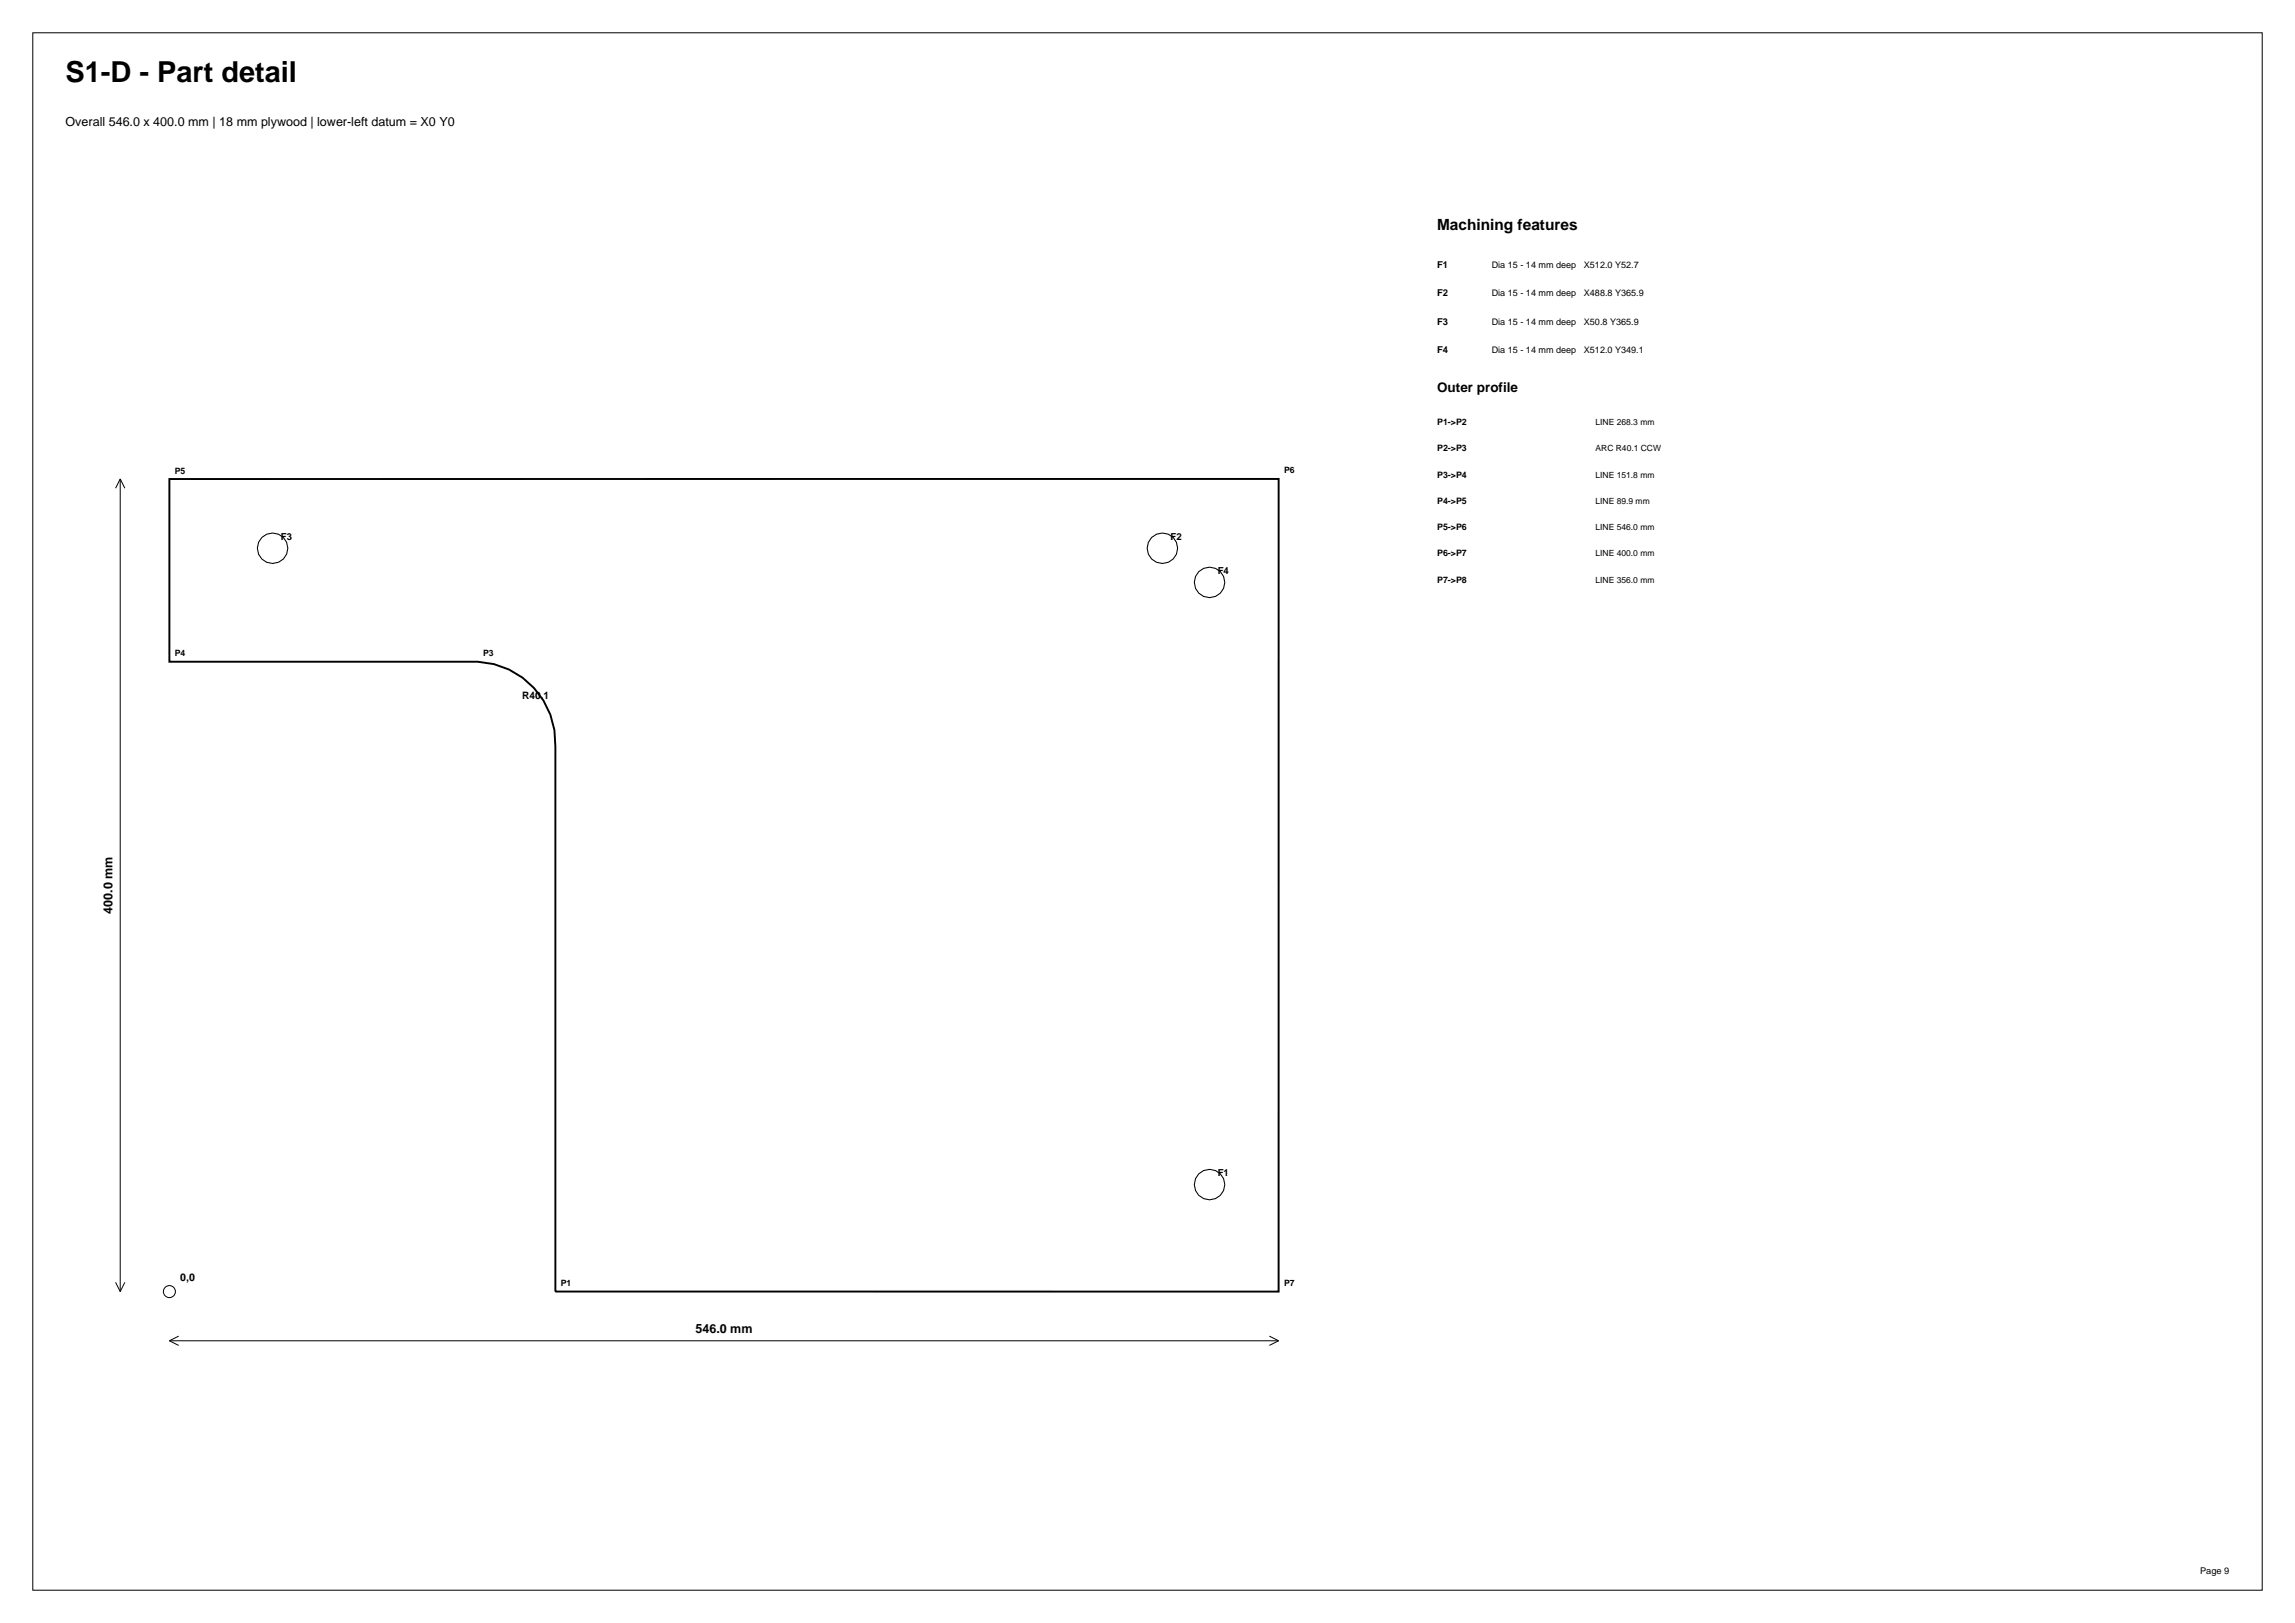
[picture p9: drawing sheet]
<svg xmlns="http://www.w3.org/2000/svg" width="420mm" height="297mm" viewBox="0 0 420 297" stroke-linecap="round" stroke-linejoin="round" font-family="sans-serif">
<defs><g id="words">
<text font-size="5.3" x="12" y="15">S1-D - Part detail</text>
<text font-size="2.8" x="263" y="42">Machining features</text>
<text font-size="2.5" x="263" y="71.8">Outer profile</text>
<g font-size="2.3">
<text x="12" y="23">Overall 546.0 x 400.0 mm | 18 mm plywood | lower-left datum = X0 Y0</text>
<text x="20.6" y="167.2" transform="rotate(-90 20.6 167.2)">400.0 mm</text>
<text x="127.3" y="244">546.0 mm</text>
</g>
<g font-size="1.9">
<text x="95.5" y="127.8">R40.1</text>
<text x="33" y="234.4">0,0</text>
</g>
<g font-size="1.8">
<text x="51.4" y="98.8">F3</text>
<text x="214.2" y="98.8">F2</text>
<text x="222.9" y="105.1">F4</text>
<text x="222.9" y="215.3">F1</text>
</g>
<g font-size="1.7">
<text x="263" y="49">F1</text>
<text x="273" y="49">Dia 15 - 14 mm deep</text>
<text x="289.9" y="49">X512.0 Y52.7</text>
<text x="263" y="54.2">F2</text>
<text x="263" y="59.4">F3</text>
<text x="273" y="54.2">Dia 15 - 14 mm deep</text>
<text x="273" y="59.4">Dia 15 - 14 mm deep</text>
<text x="289.9" y="54.2">X488.8 Y365.9</text>
<text x="289.9" y="59.4">X50.8 Y365.9</text>
<text x="263" y="64.6">F4</text>
<text x="273" y="64.6">Dia 15 - 14 mm deep</text>
<text x="289.9" y="64.6">X512.0 Y349.1</text>
<text x="402.6" y="288">Page 9</text>
</g>
<g font-size="1.6">
<text x="263" y="77.8">P1-&gt;P2</text>
<text x="292" y="77.8">LINE 268.3 mm</text>
<text x="263" y="82.6">P2-&gt;P3</text>
<text x="292" y="82.6">ARC R40.1 CCW</text>
<text x="32" y="86.7">P5</text>
<text x="235" y="86.6">P6</text>
<text x="263" y="87.4">P3-&gt;P4</text>
<text x="292" y="87.4">LINE 151.8 mm</text>
<text x="263" y="92.2">P4-&gt;P5</text>
<text x="292" y="92.2">LINE 89.9 mm</text>
<text x="263" y="97">P5-&gt;P6</text>
<text x="263" y="101.8">P6-&gt;P7</text>
<text x="292" y="97">LINE 546.0 mm</text>
<text x="292" y="101.8">LINE 400.0 mm</text>
<text x="263" y="106.6">P7-&gt;P8</text>
<text x="292" y="106.6">LINE 356.0 mm</text>
<text x="32" y="120.1">P4</text>
<text x="88.4" y="120.1">P3</text>
<text x="102.6" y="235.3">P1</text>
<text x="235" y="235.4">P7</text>
</g>
</g></defs>
<g fill="none" stroke="#000" stroke-width=".18">
<path d="M6 6h408v285h-408zM22 87.6v148.8M22 87.6l-.8 1.7M22 87.6l.8 1.7M21.2 234.7l.8 1.7M22.8 234.7l-.8 1.7M31 245.4h203M31 245.4l1.7 .8M32.7 244.5l-1.7 .9M232.3 244.5l1.7 .9M234 245.4l-1.7 .8"/>
<circle cx="31" cy="236.4" r="1.1"/>
</g>
<path d="M31 87.7l203-.1v148.8l-132.4-.1v-99.7a14.9 14.9 0 0 0-14.2-15.5h-56.4z" fill="none" stroke="#000" stroke-width=".35"/>
<g fill="none" stroke="#000" stroke-width=".19">
<circle cx="49.9" cy="100.3" r="2.79"/>
<circle cx="212.7" cy="100.3" r="2.79"/>
<circle cx="221.4" cy="106.6" r="2.79"/>
<circle cx="221.4" cy="216.8" r="2.79"/>
</g>
<use href="#words"/>
</svg>
